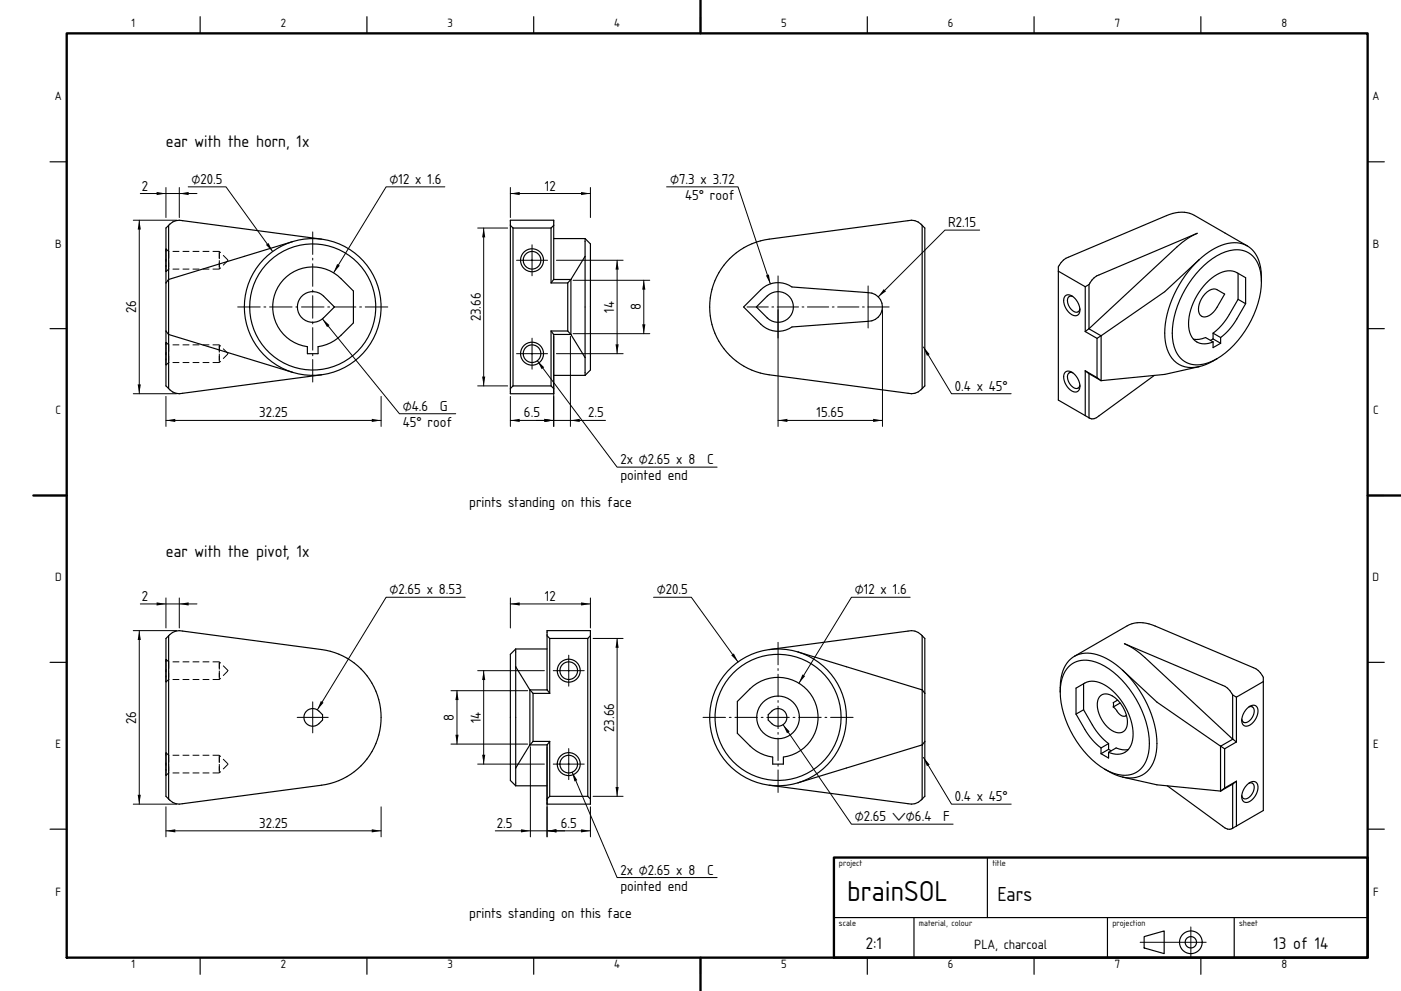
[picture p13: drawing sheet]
<svg xmlns="http://www.w3.org/2000/svg" width="420mm" height="297mm" viewBox="0 0 420 297" stroke-linecap="round" stroke-linejoin="round" font-family="sans-serif">
<defs><g id="words">
<text font-size="8.1" x="254" y="270">brainSOL</text>
<text font-size="5.7" x="299" y="270">Ears</text>
<g font-size="4.7">
<text x="49.7" y="44">ear with the horn, 1x</text>
<text x="49.7" y="167">ear with the pivot, 1x</text>
<text x="259.6" y="284.4">2:1</text>
<text x="381.8" y="284.4">13 of 14</text>
</g>
<g font-size="4.1">
<text x="42.6" y="57.1">2</text>
<text x="57.4" y="55.1">⌀20.5</text>
<text x="116.8" y="55.1">⌀12 x 1.6</text>
<text x="163.4" y="57.1">12</text>
<text x="200.9" y="55.1">⌀7.3 x 3.72</text>
<text x="205.4" y="59.9">45° roof</text>
<text x="284.3" y="68.1">R2.15</text>
<text x="40.8" y="93.9" transform="rotate(-90 40.8 93.9)">26</text>
<text x="184.1" y="93.7" transform="rotate(-90 184.1 93.7)">14</text>
<text x="192.1" y="93" transform="rotate(-90 192.1 93)">8</text>
<text x="144.1" y="96.3" transform="rotate(-90 144.1 96.3)">23.66</text>
<text x="286.2" y="117.1">0.4 x 45°</text>
<text x="77.7" y="125.1">32.25</text>
<text x="120.8" y="123.1">⌀4.6</text>
<text x="131.9" y="123.1">G</text>
<text x="157.1" y="125.1">6.5</text>
<text x="176.3" y="125.1">2.5</text>
<text x="244.8" y="125.1">15.65</text>
<text x="120.8" y="127.9">45° roof</text>
<text x="186" y="139.1">2x ⌀2.65 x 8</text>
<text x="186" y="143.9">pointed end</text>
<text x="212" y="139.1">C</text>
<text x="140.7" y="152">prints standing on this face</text>
<text x="116.8" y="178.1">⌀2.65 x 8.53</text>
<text x="196.9" y="178.1">⌀20.5</text>
<text x="256.2" y="178.1">⌀12 x 1.6</text>
<text x="42.6" y="180.1">2</text>
<text x="163.4" y="180.1">12</text>
<text x="40.8" y="216.9" transform="rotate(-90 40.8 216.9)">26</text>
<text x="136.1" y="216" transform="rotate(-90 136.1 216)">8</text>
<text x="144.1" y="216.7" transform="rotate(-90 144.1 216.7)">14</text>
<text x="184.1" y="219.3" transform="rotate(-90 184.1 219.3)">23.66</text>
<text x="286.2" y="240.1">0.4 x 45°</text>
<text x="77.7" y="248.1">32.25</text>
<text x="149" y="248.1">2.5</text>
<text x="168.1" y="248.1">6.5</text>
<text x="256.2" y="246.1">⌀2.65 ⌵⌀6.4</text>
<text x="282.7" y="246.1">F</text>
<text x="186" y="262.1">2x ⌀2.65 x 8</text>
<text x="212" y="262.1">C</text>
<text x="186" y="266.9">pointed end</text>
<text x="140.7" y="275">prints standing on this face</text>
</g>
<text font-size="3.8" x="292.1" y="284.4">PLA, charcoal</text>
<g font-size="3.4">
<text x="39.4" y="8.2">1</text>
<text x="84.2" y="8.2">2</text>
<text x="134.2" y="8.2">3</text>
<text x="184.1" y="8.2">4</text>
<text x="234.2" y="8.2">5</text>
<text x="284.2" y="8.2">6</text>
<text x="334.2" y="8.2">7</text>
<text x="384.1" y="8.2">8</text>
<text x="16.5" y="30">A</text>
<text x="411.5" y="30">A</text>
<text x="16.5" y="74.2">B</text>
<text x="411.5" y="74.2">B</text>
<text x="16.7" y="124.2">C</text>
<text x="411.7" y="124.2">C</text>
<text x="16.5" y="174.2">D</text>
<text x="411.5" y="174.2">D</text>
<text x="16.7" y="224.2">E</text>
<text x="411.7" y="224.2">E</text>
<text x="16.7" y="268.5">F</text>
<text x="411.7" y="268.5">F</text>
<text x="39.4" y="290.2">1</text>
<text x="84.2" y="290.2">2</text>
<text x="134.2" y="290.2">3</text>
<text x="184.1" y="290.2">4</text>
<text x="234.2" y="290.2">5</text>
<text x="284.2" y="290.2">6</text>
<text x="334.2" y="290.2">7</text>
<text x="384.1" y="290.2">8</text>
</g>
<g font-size="2.4">
<text x="251.5" y="259.6">project</text>
<text x="297.5" y="259.6">title</text>
<text x="251.5" y="277.6">scale</text>
<text x="275.5" y="277.6">material, colour</text>
<text x="333.5" y="277.6">projection</text>
<text x="371.5" y="277.6">sheet</text>
</g>
</g></defs>
<g fill="#000">
<path d="M46.9 57.5l2.8 .5-2.8 .5zM53.7 58l2.8-.5v1zM153 58l2.8-.5v1zM174.2 57.5l2.8 .5-2.8 .5zM41.8 66l.4 2.8h-.9zM79.7 73.4l.8-.6 1.2 2.6zM145 68.3l.5 2.8h-1zM185 78l.5 2.8h-1zM96.7 95.6l2.1 1.8-.8 .6zM101.1 79.1l.8 .5-1.9 2.2zM193 84l.5 2.8h-1zM229.6 82.6l.9-.3 .4 2.8z"/>
<path d="M264.9 86.6l.7 .7-2.3 1.7zM41.3 115.2h.9l-.4 2.8zM144.5 112.9h1l-.5 2.8zM161.1 108.1l2.1 2-.8 .5zM184.5 103.2h1l-.5 2.8zM192.5 97.2h1l-.5 2.8zM276.9 104l1.8 2.2-.8 .4zM49.7 126l2.9-.5v1zM111.5 125.5l2.8 .5-2.8 .5zM153 126l2.8-.5v1zM163.2 125.5l2.8 .5-2.8 .5zM171 126l2.8-.5v1z"/>
<path d="M233.2 126l2.8-.5v1zM261.8 125.5l2.8 .5-2.8 .5zM41.8 189l.4 2.8h-.9zM46.9 180.5l2.8 .5-2.8 .5zM53.7 181l2.8-.5v1zM153 181l2.8-.5v1zM174.2 180.5l2.8 .5-2.8 .5zM185 191.3l.5 2.8h-1zM219.2 196.4l.8-.6 1.2 2.6zM96.2 210.1l.8 .5-1.9 2.1zM137 207l.5 2.8h-1zM145 201l.5 2.8h-1z"/>
<path d="M234.8 217.2l1.9 2-.8 .6zM240.6 202.1l.8 .5-1.9 2.2zM136.5 220.2h1l-.5 2.8zM144.5 226.2h1l-.5 2.8zM171.5 231.4l1.6 2.4-.9 .4zM184.5 235.9h1l-.5 2.8zM276.9 227l1.8 2.2-.8 .4zM41.3 238.2h.9l-.4 2.8zM49.7 249l2.9-.5v1zM111.5 248.5l2.8 .5-2.8 .5zM156.2 248.5l2.8 .5-2.8 .5zM164 249l2.8-.5v1z"/>
<path d="M174.2 248.5l2.8 .5-2.8 .5z"/>
</g>
<g fill="none" stroke="#000" stroke-width=".35">
<path d="M60 5v5M110 5v5M160 5v5M210 5v5M260 5v5M310 5v5M360 5v5M15 48.5h5M410 48.5h5M50.5 67.5v49M87.8 72.4a20.5 20.5 0 0 1 26.5 19.6 20.5 20.5 0 0 1-26.5 19.6M87.8 72.4a20.5 20.5 0 0 0-14.5 19.6 20.5 20.5 0 0 0 14.5 19.6"/>
<path d="M87.8 72.4l-37.3 11.4-.8 1M96.4 71.7l-42.7-5.7a5.1 5.1 0 0 0-4 2.3v47.4a4.8 4.8 0 0 0 5.1 2.2l41.6-5.6M153 67.5l.8 .8M153.8 68.3h11.4M153.8 68.3v47.4M159.5 77.9l.1 .2zM165.2 68.3v16.5M166 67.5l-.8 .8M166 71.5h9.4M175.4 71.5v41M175.4 71.5l1.6 1.6v37.8l-1.6 1.6M175.4 76.8l-4.3 7"/>
<path d="M218.8 77.5a20.5 20.5 0 0 1 11.8-5.8l41.6-5.6a4.6 4.6 0 0 1 5.1 2.2v47.4a5.1 5.1 0 0 1-4 2.3l-42.7-5.7a20.5 20.5 0 0 1-16.8-13.7 20.5 20.5 0 0 1 5-21.1zM276.5 67.5v49M359.4 77.9a31.9 31.9 0 0 0-10.2 23.2 8.9 8.9 0 0 0 6.1 8.8 9.1 9.1 0 0 0 4.1 0M359.4 77.9l-10.2 9.5-19.1 13.2M373.9 73.7l-15.8-9.1a9.3 9.3 0 0 0-8.4 0l-30.2 12.8a6.4 6.4 0 0 0-2.2 2.6v39.9l9.4 5.5a2.46 2.46 0 0 0 2.8-.8l16.5-12.1M373.9 73.7a10.5 10.5 0 0 0-10.6 1.2l-3.9 3M373.9 73.7a9.3 9.3 0 0 1 4.2 7.8l.1 2.9M15 98.5h5M49.7 99.2l.8 1 37.3 11.4M84.9 83.8a12 12 0 0 1 17.3-.3l3.8 3.7v9.6a22.2 22.2 0 0 1-6.9 6l-3.7 1.1v2.1h-3.3v-2.1a12 12 0 0 1-7.2-20.1zM90.3 88.9a4.6 4.6 0 0 1 6.7-.2l3.3 3.3-3.3 3.3a4.6 4.6 0 0 1-6.4 0 4.6 4.6 0 0 1-.3-6.4zM165.2 99.2v16.5"/>
<path d="M165.2 99.2h5M165.2 84.8h5M165.2 99.2l.8 1M166 83.8v-17.8h-13v52h13v-17.8M166 83.8l-.8 1M166 83.8h5.1M170.2 84.8v14.4M170.2 99.2l.9 1M171.1 83.8l-.9 1M171.1 83.8h.1M171.1 83.8v16.4M222.9 92l5.2-5.2a7.3 7.3 0 0 1 9.3-.8l22.9 1.7a4.3 4.3 0 0 1 4.3 4.3 4.3 4.3 0 0 1-4.3 4.3l-22.9 1.7a7.3 7.3 0 0 1-9.3-.8z"/>
<path d="M226.7 92l3.3-3.3a4.6 4.6 0 0 1 6.5 0 4.6 4.6 0 0 1 0 6.6 4.6 4.6 0 0 1-6.5 0zM317.3 81.3l8 4.6M319.3 88.8a2.34 2.34 0 0 1 3.4 1.1 3.9 3.9 0 0 1 .6 4.3 2.34 2.34 0 0 1-3.3-1.2 3.9 3.9 0 0 1-.7-4.2zM321.6 88.9a1.11 1.11 0 0 0-1.2 .1 1.11 1.11 0 0 0-.4 1.1 3.5 3.5 0 0 0 2.8 3.5l.6-.3 .3-.8M325.3 85.9v13.5M325.3 99.4l3.6 2M326.4 98.5l-1.1 .9M326.4 98.5l3.7 2.1M326.5 85.3a6.4 6.4 0 0 1 2.2-2.6l30.2-12.8-3.1 1.7-3 2.4-26.3 24.5M326.5 85.3l-1.2 .6M326.5 98.5h-.1M326.5 85.3v13.2"/>
<path d="M361.3 88a2.86 2.86 0 0 1 3.5-1.2l2.3 1.3-2.3 4a4.3 4.3 0 0 1-4.3 2.8 2.37 2.37 0 0 1-1.2-3l.5-1.6zM363.7 99.9v1.7M363.7 99.9l2.2 1.3M371.2 89.7l-2.7 4.6a18.4 18.4 0 0 1-4.8 5.6M371.2 89.7l2.2 1.3M371.2 81.9v7.8M373.4 91v-7.8a8.2 8.2 0 0 0-4.6-2 12.4 12.4 0 0 0-9.4 6.4 15.5 15.5 0 0 0-2.7 12 4.7 4.7 0 0 0 7 2.9M373.4 91l-2.6 4.6a18.4 18.4 0 0 1-4.9 5.6M378.2 84.4a9.4 9.4 0 0 0-3.5-8.4 8.2 8.2 0 0 0-8.6 0 28.7 28.7 0 0 0-14.6 25.3 8.1 8.1 0 0 0 4.8 7.6 9.7 9.7 0 0 0 8.5-1.4M378.2 84.4a29.5 29.5 0 0 1-13.4 23.1M410 98.5h5M153.8 115.7l-.8 .8"/>
<path d="M153.8 115.7h11.4M159.5 105.9v.2zM165.2 115.7l.8 .8M166 100.2h5.1M166 112.5h9.4M171.1 100.2h.1M171.1 100.2l4.3 7M319.3 111.6a2.34 2.34 0 0 1 3.4 1.2 3.9 3.9 0 0 1 .6 4.3 2.34 2.34 0 0 1-3.3-1.2 3.9 3.9 0 0 1-.7-4.3zM321.6 111.7a1.11 1.11 0 0 0-1.2 .1 1.11 1.11 0 0 0-.4 1.1 3.5 3.5 0 0 0 2.8 3.5l.6-.2 .3-.8M325.3 111.1v13.5M325.3 111.1l3.6 2.1M325.3 111.1l4.8 3"/>
<path d="M326.5 112v13.2M328.9 101.4v11.8M328.9 113.2l1.2 .9M330.1 114.1h.1M330.1 100.6l-1.2 .8M330.1 100.6h.1M330.1 100.6v13.5M357.8 101.7a6.2 6.2 0 0 0 3.6-.5l2.3 1.3M359.4 109.9l-10.2 2.3-19.1 1.9M363.7 102.5v1.7l2.2-1.3M363.7 101.6l2.2 1.3M363.7 101.6l-.8 .4"/>
<path d="M364.8 107.5l-3.3 1.7-2.1 .7M365.9 101.2v1.7M15 148.5h5M410 148.5h5M15 198.5h5M49.7 191.3a4.8 4.8 0 0 1 5.1-2.2l41.6 5.6a20.5 20.5 0 0 1 17.9 20.3 20.5 20.5 0 0 1-17.9 20.3l-41.6 5.6a4.6 4.6 0 0 1-5.1-2.2zM50.5 190.5v49M154.6 194.5v41M154.6 194.5l-1.6 1.6v37.8l1.6 1.6M154.6 199.8l4.3 7M154.6 194.5h9.4M164 190.5l.8 .8"/>
<path d="M164.8 191.3h11.4M164.8 191.3v16.5M176.2 191.3v47.4M177 190.5l-.8 .8M230.6 194.7l41.6-5.6a4.6 4.6 0 0 1 5.1 2.2v47.4a5.1 5.1 0 0 1-4 2.3l-42.7-5.7M239.2 195.4a20.5 20.5 0 0 0-26.5 19.6 20.5 20.5 0 0 0 26.5 19.6M239.2 195.4a20.5 20.5 0 0 1 14.5 19.6 20.5 20.5 0 0 1-14.5 19.6M239.2 195.4l37.3 11.4 .8 1M276.5 190.5v49M322.1 196.7l15.8-9.1a9.3 9.3 0 0 1 8.4 0l29.4 12.5a5.3 5.3 0 0 1 3 2.9v39.9l-9.4 5.5-1.3 .1-.7-.3-17.3-12.7M322.1 196.7a10.5 10.5 0 0 1 10.6 1.2l3.9 3M322.1 196.7a9.3 9.3 0 0 0-4.2 7.8l-.1 2.9"/>
<path d="M410 198.5h5M91.7 213.3a2.65 2.65 0 0 1 3.9-.2l1.1 1.1v1.6a3.2 3.2 0 0 1-4.5 1.3 2.65 2.65 0 0 1-.5-3.8zM158.9 206.8h.1M158.9 206.8v16.4M158.9 206.8h5.1M158.9 206.8l.9 1M159.8 207.8v14.4M159.8 207.8h5M164 206.8v-17.8h13v52h-13v-17.8M164 206.8l.8 1M170.5 200.9v.2zM221.1 210.2a19.6 19.6 0 0 1 8.3-6.6 12 12 0 0 1 15.5 8.7 12 12 0 0 1-10 14.6v2.1h-3.2v-2.1a12 12 0 0 1-6.9-3.4l-3.7-3.7z"/>
<path d="M230.4 214.1l.5-.5a2.71 2.71 0 0 1 4.1-.6 2.71 2.71 0 0 1-.1 4.2 2.71 2.71 0 0 1-4.1-.9 2.01 2.01 0 0 1-.5-2zM317.8 207.4a9.4 9.4 0 0 1 3.5-8.4 8.2 8.2 0 0 1 8.6 0 28.7 28.7 0 0 1 14.6 25.3 8.1 8.1 0 0 1-4.8 7.6 9.7 9.7 0 0 1-8.5-1.4M317.8 207.4a29.5 29.5 0 0 0 13.4 23.1M322.6 214v-7.8a8.2 8.2 0 0 1 4.6-2 12.4 12.4 0 0 1 9.4 6.4 15.5 15.5 0 0 1 2.7 12 4.7 4.7 0 0 1-7 2.9M322.6 214l2.6 4.6a18.4 18.4 0 0 0 4.9 5.6M324.8 212.7l2.7 4.6a18.4 18.4 0 0 0 4.8 5.6M324.8 204.9v7.8M324.8 212.7l-2.2 1.3M330 208.5a3.6 3.6 0 0 1 4.4 .7 8.6 8.6 0 0 1 3.2 9.2 2.8 2.8 0 0 1-4.4 .5 9.5 9.5 0 0 1-4.1-8.9zM333.7 211.9l1 1a2.62 2.62 0 0 0 2.7 1.7l.3-.2M335.1 209.9l-.5 .2a.87 .87 0 0 0-.8 1.3l-.1 .5M335.8 210.7l-2.1 1.2"/>
<path d="M336.6 200.9a31.9 31.9 0 0 1 10.2 23.2 8.9 8.9 0 0 1-6.1 8.8 9.1 9.1 0 0 1-4.1 0M336.6 200.9l10.2 9.5 19.1 13.2M369.5 208.3a5.8 5.8 0 0 0-3-2.9l-29.4-12.5 3.1 1.7 3 2.4 26.3 24.5M369.5 208.3l1.2 .6M369.5 208.3v13.2M370.7 208.9v13.5M373.8 212.4a2 2 0 0 1 3-.6 4.5 4.5 0 0 1-3.4 5.8 1.71 1.71 0 0 1-1.1-2.3l.7-1.8zM374.4 211.9a1.2 1.2 0 0 1 1.4 .2 1.2 1.2 0 0 1 .2 1.4 3.4 3.4 0 0 1-2.9 3.1l-.5-.3-.3-.8M378.7 204.3l-8 4.6M154.6 235.5h9.4M158.9 223.2l-4.3 7M158.9 223.2h5.1"/>
<path d="M158.9 223.2h.1M159.8 222.2h5M159.8 222.2l-.9 1M164.8 238.7h11.4M164.8 238.7l-.8 .8M164.8 222.2v16.5M164.8 222.2l-.8 1M170.5 228.9v.2zM176.2 238.7l.8 .8M277.3 222.2l-.8 1-37.3 11.4M330.1 224.2v1.7M331.2 230.5l3.3 1.7 2.1 .7"/>
<path d="M332.3 222.9v1.7M332.3 225.5v1.7l-2.2-1.3M332.3 224.6l.8 .4M332.3 222.9l-2.2 1.3M332.3 224.6l-2.2 1.3M336.6 232.9l10.2 2.3 19.1 1.9M338.2 224.7a6.2 6.2 0 0 1-3.6-.5l-2.3 1.3M365.9 223.6v13.5M365.9 223.6h.1M365.9 237.1h.1M365.9 223.6l1.2 .8M367.1 224.4v11.8"/>
<path d="M367.1 236.2l-1.2 .9M369.5 221.5h.1M369.5 235v13.2M369.6 221.5l1.1 .9M369.6 221.5l-3.7 2.1M370.7 234.1v13.5M370.7 234.1l-3.6 2.1M370.7 222.4l-3.6 2M370.7 234.1l-4.8 3M373.8 235.3a2 2 0 0 1 3-.6 4.5 4.5 0 0 1-3.4 5.8 1.71 1.71 0 0 1-1.1-2.3l.7-1.8zM374.4 234.7a1.2 1.2 0 0 1 1.4 .3 1.2 1.2 0 0 1 .2 1.4 3.4 3.4 0 0 1-2.9 3l-.5-.2-.3-.8M15 248.5h5"/>
<path d="M296 257v18M410 248.5h5M250 275h160M274 275v12M332 275v12M370 275v12M60 287v5M110 287v5M160 287v5M210 287v5M260 287v5M310 287v5"/>
<path d="M343 280.7l6-1.7v6.8l-6-1.7zM360 287v5"/>
<circle cx="159.5" cy="78" r="2.65"/>
<circle cx="159.5" cy="78" r="3.5"/>
<circle cx="93.8" cy="92" r="18.9"/>
<circle cx="159.5" cy="106" r="2.65"/>
<circle cx="159.5" cy="106" r="3.5"/>
<circle cx="170.5" cy="201" r="3.4"/>
<circle cx="170.5" cy="201" r="2.65"/>
<circle cx="233.2" cy="215" r="6.4"/>
<circle cx="233.3" cy="215" r="18.9"/>
<circle cx="170.5" cy="229" r="3.4"/>
<circle cx="170.5" cy="229" r="2.65"/>
<circle cx="357" cy="282.4" r="3.4"/>
<circle cx="357" cy="282.4" r="1.7"/>
</g>
<g fill="none" stroke="#000" stroke-width=".3" stroke-dasharray="2 1" stroke-linecap="butt">
<path d="M49.7 78v3.5M49.7 74.5v3.5M50.5 78v2.7M50.5 75.4v2.6M50.5 75.4l-.8-.9M65.8 78v2.7M65.8 75.4v2.6M65.8 75.4h-15.3M68.3 78v.1M68.3 78.1v-.2M68.3 77.9v.1M68.3 77.9l-2.5-2.5"/>
<path d="M68.3 78.1l-2.5 2.6M49.7 81.5v-7M50.5 80.7v-5.3M50.5 80.7l-.8 .8M65.8 80.7v-5.3M65.8 80.7h-15.3M49.7 106v3.4M49.7 109.4v-6.8M49.7 102.6v3.4M50.5 106v2.7M50.5 108.7v-5.3M50.5 103.4v2.6"/>
<path d="M50.5 103.4l-.8-.8M50.5 108.7l-.8 .7M65.8 106v2.7M65.8 108.7v-5.3M65.8 103.4v2.6M65.8 103.4h-15.3M65.8 108.7h-15.3M68.3 106v.1M68.3 106.1v-.2M68.3 105.9v.1M68.3 105.9l-2.5-2.5M68.3 106.1l-2.5 2.6"/>
<path d="M49.7 197.6v3.4M50.5 198.4v2.6M50.5 198.4l-.8-.8M65.8 198.4v2.6M65.8 198.4h-15.3M49.7 201v3.4M49.7 204.4v-6.8M50.5 201v2.7M50.5 203.7v-5.3M50.5 203.7l-.8 .7M65.8 201v2.7M65.8 203.7v-5.3"/>
<path d="M65.8 203.7h-15.3M68.3 201v.1M68.3 201.1v-.2M68.3 200.9v.1M68.3 200.9l-2.5-2.5M68.3 201.1l-2.5 2.6M49.7 229v3.5M49.7 232.5v-6.9M49.7 225.6v3.4M50.5 229v2.7M50.5 231.7v-5.3M50.5 226.4v2.6"/>
<path d="M50.5 226.4l-.8-.8M50.5 231.7l-.8 .8M65.8 229v2.7M65.8 231.7v-5.3M65.8 226.4v2.6M65.8 226.4h-15.3M65.8 231.7h-15.3M68.3 229v.1M68.3 229.1v-.2M68.3 228.9v.1M68.3 228.9l-2.5-2.5M68.3 229.1l-2.5 2.6"/>
</g>
<g fill="none" stroke="#000" stroke-width=".3">
<path d="M42.1 58h17M49.7 56.2v9M53.7 56.2v9M56.4 56h11.3l14 19.4M133.4 56h-17.7l-15.7 25.8M153 58h24M153 56.2v9M177 56.2v9M199.8 56h21.4l9.7 29.1M40 66h12.9M41.8 66v52M93.7 69.5v6.7"/>
<path d="M93.7 77.4v.5M93.7 79.1v6.7M143.2 68.3h9M145 68.3v47.4M154.9 78h9.3M159.5 73.4v9.2M166.8 78h20M185 78v28M293.7 69h-10.4l-20 20M71.3 92h6.7M79.1 92h.6M80.8 92h6.8"/>
<path d="M88.7 92h.6M90.4 92h6.7M93.7 86.9v.6M93.7 88.6v6.8M93.7 96.5v.6M93.7 98.2v6.7M96.7 95.6l23.1 28.4h16.8M98.2 92h.6M99.9 92h6.8M107.8 92h.6M109.5 92h6.7M171.8 84h23"/>
<path d="M193 84v16M224 92h6.3M231.4 92h.5M233 92h6.4M233.2 82.7v45.1M240.5 92h.5M242.1 92h6.3M249.5 92h.5M251.1 92h6.4M258.6 92h.5M260.2 92h6.4M260.3 85.7v12.6"/>
<path d="M264.6 92.8v35M40 118h12.9M49.7 118.8v9M93.7 106.1v.5M93.7 107.8v6.7M114.3 118.8v9M143.2 115.7h9M153 118.8v9M154.9 106h9.3M159.5 101.3v9.4M161.1 108.1l23.9 31.9h30M166 100.8v27"/>
<path d="M166.8 106h20M171 100.8v27M171.8 100h23M276.9 104l8.4 14h17.8M49.7 126h64.6M153 126h28.5M233.2 126h31.4M49.7 179.2v9M53.7 179.2v9M139.5 179h-23.8l-20.6 33.7M153 179.2v9M177 179.2v9"/>
<path d="M195.9 179h11.3l14 19.4M272.9 179h-17.6l-15.8 25.8M40 189h12.9M41.8 189v52M42.1 181h17M153 181h24M170.5 196.3v9.4M177.8 191.3h9M185 191.3v47.4M233.2 192.5v6.8M89.1 215h9.3M93.7 210.4v9.3"/>
<path d="M135.2 207h23M137 207v16M143.2 201h20M145 201v28M165.8 201h9.4M210.7 215h6.8M218.6 215h.6M220.3 215h6.8M228.2 215h.5M229.9 215h6.7M233.2 200.4v.5M233.2 202.1v6.7"/>
<path d="M233.2 209.9v.6M233.2 211.6v6.8M233.2 219.5v.6M234.8 217.2l20.5 29.8h30.4M237.8 215h.5M239.4 215h6.8M247.3 215h.6M249 215h6.8M135.2 223h23M143.2 229h20M159 223.8v27M164 223.8v27"/>
<path d="M165.8 229h9.4M170.5 224.4v9.3M171.5 231.4l13.5 31.6h30M177.8 238.7h9M233.2 221.2v6.7M233.2 229.1v.5M233.2 230.8v6.7M276.9 227l8.4 14h17.8M40 241h12.9M49.7 241.8v9M49.7 249h64.6M114.3 241.8v9"/>
<path d="M148.5 249h28.5M177 241.8v9M357 277.8v9.2M341.8 282.4h19.8"/>
</g>
<path d="M20 10h390v277h-390zM210 0v10M10 148.5h10M410 148.5h10M250 257h160v30h-160zM210 287v10" fill="none" stroke="#000" stroke-width=".7"/>
<use href="#words"/>
</svg>
